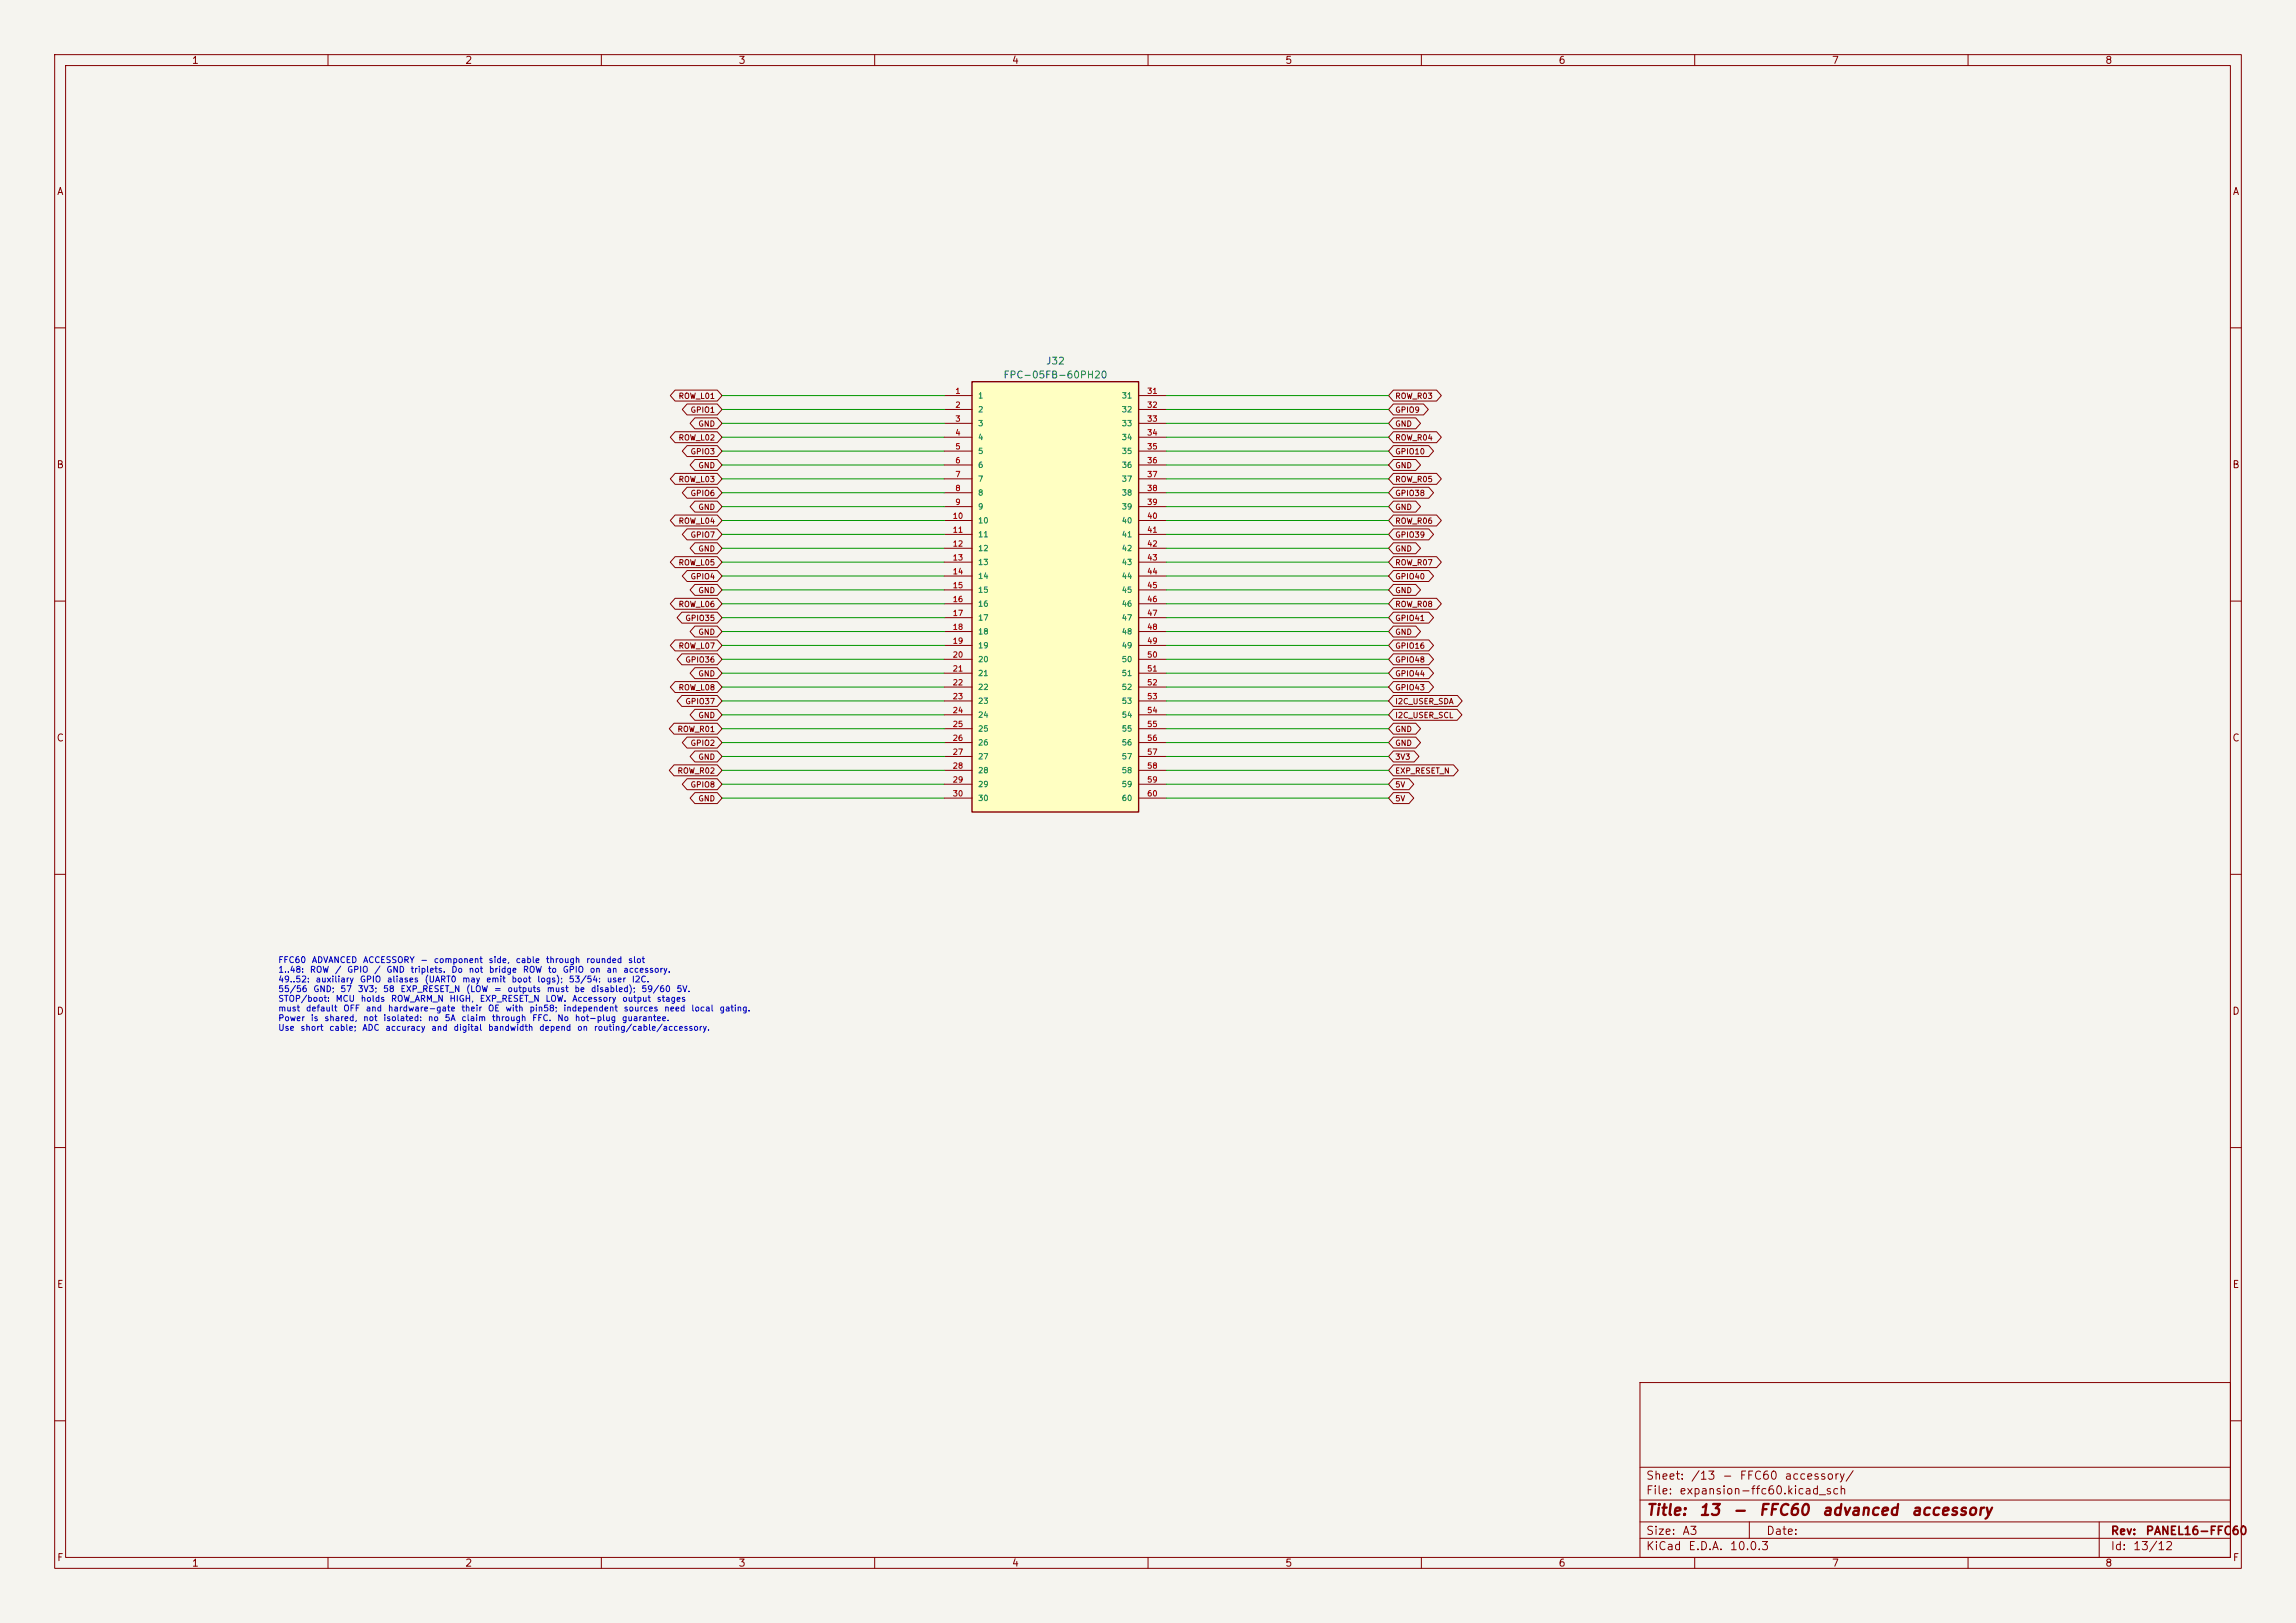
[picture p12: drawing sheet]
<svg xmlns="http://www.w3.org/2000/svg" width="420mm" height="297mm" viewBox="0 0 420 297" stroke-linecap="round" stroke-linejoin="round" font-family="sans-serif">
<defs><g id="words">
<g font-size="2" fill="#840000">
<text x="301" y="277.8">Title:</text>
<text x="310.7" y="277.8">13</text>
<text x="316.8" y="277.8">-</text>
<text x="321.6" y="277.8">FFC60</text>
<text x="333.2" y="277.8">advanced</text>
<text x="349.5" y="277.8">accessory</text>
</g>
<g font-size="1.5" fill="#840000">
<text x="301" y="273.8">File:</text>
<text x="301" y="271.1">Sheet:</text>
<text x="307.1" y="273.8">expansion-ffc60.kicad_sch</text>
<text x="309.2" y="271.1">/13</text>
<text x="314.9" y="271.1">-</text>
<text x="318.1" y="271.1">FFC60</text>
<text x="326.3" y="271.1">accessory/</text>
<text x="301" y="281.2">Size:</text>
<text x="307.6" y="281.2">A3</text>
<text x="323" y="281.2">Date:</text>
<text x="386" y="281.2">Rev:</text>
<text x="392.4" y="281.2">PANEL16-FFC60</text>
<text x="301" y="284">KiCad</text>
<text x="308.7" y="284">E.D.A.</text>
<text x="316.3" y="284">10.0.3</text>
<text x="386" y="284">Id:</text>
<text x="390.1" y="284">13/12</text>
</g>
<g font-size="1.3" fill="#840000">
<text x="35" y="12">1</text>
<text x="85" y="12">2</text>
<text x="135" y="12">3</text>
<text x="185" y="12">4</text>
<text x="235" y="12">5</text>
<text x="285" y="12">6</text>
<text x="335" y="12">7</text>
<text x="385" y="12">8</text>
<text x="10.3" y="36">A</text>
<text x="408.3" y="36">A</text>
<text x="10.3" y="86">B</text>
<text x="408.2" y="86">B</text>
<text x="10.3" y="136">C</text>
<text x="408.2" y="136">C</text>
<text x="10.3" y="186">D</text>
<text x="408.2" y="186">D</text>
<text x="10.3" y="236">E</text>
<text x="408.3" y="236">E</text>
<text x="10.3" y="286">F</text>
<text x="35" y="287">1</text>
<text x="85" y="287">2</text>
<text x="135" y="287">3</text>
<text x="185" y="287">4</text>
<text x="235" y="287">5</text>
<text x="285" y="287">6</text>
<text x="335" y="287">7</text>
<text x="385" y="287">8</text>
<text x="408.3" y="286">F</text>
</g>
<g font-size="1.3" fill="#006464">
<text x="183.4" y="69.6">FPC-05FB-60PH20</text>
<text x="191.2" y="67">J32</text>
</g>
<g font-size="1.1" fill="#0000c2">
<text x="50.8" y="176.5">FFC60</text>
<text x="50.8" y="178.3">1..48:</text>
<text x="56.6" y="178.3">ROW</text>
<text x="57" y="176.5">ADVANCED</text>
<text x="61.2" y="178.3">/</text>
<text x="63.4" y="178.3">GPIO</text>
<text x="66.3" y="176.5">ACCESSORY</text>
<text x="68.4" y="178.3">/</text>
<text x="70.6" y="178.3">GND</text>
<text x="75" y="178.3">triplets.</text>
<text x="76.8" y="176.5">-</text>
<text x="79.2" y="176.5">component</text>
<text x="82.5" y="178.3">Do</text>
<text x="85.6" y="178.3">not</text>
<text x="89.3" y="176.5">side,</text>
<text x="89.3" y="178.3">bridge</text>
<text x="94.2" y="176.5">cable</text>
<text x="95.5" y="178.3">ROW</text>
<text x="99.8" y="176.5">through</text>
<text x="100.1" y="178.3">to</text>
<text x="102.8" y="178.3">GPIO</text>
<text x="107.1" y="176.5">rounded</text>
<text x="107.8" y="178.3">on</text>
<text x="110.8" y="178.3">an</text>
<text x="113.9" y="178.3">accessory.</text>
<text x="114.8" y="176.5">slot</text>
<text x="50.8" y="180">49..52:</text>
<text x="50.8" y="181.8">55/56</text>
<text x="50.8" y="183.6">STOP/boot:</text>
<text x="50.8" y="185.3">must</text>
<text x="55.9" y="185.3">default</text>
<text x="57.2" y="181.8">GND;</text>
<text x="57.6" y="180">auxiliary</text>
<text x="61.3" y="183.6">MCU</text>
<text x="62.2" y="181.8">57</text>
<text x="62.7" y="185.3">OFF</text>
<text x="65.3" y="181.8">3V3;</text>
<text x="65.7" y="180">GPIO</text>
<text x="65.9" y="183.6">holds</text>
<text x="66.8" y="185.3">and</text>
<text x="70" y="181.8">58</text>
<text x="70.7" y="180">aliases</text>
<text x="70.9" y="185.3">hardware-gate</text>
<text x="71.4" y="183.6">ROW_ARM_N</text>
<text x="73.1" y="181.8">EXP_RESET_N</text>
<text x="77.6" y="180">(UART0</text>
<text x="82.1" y="183.6">HIGH,</text>
<text x="84.3" y="185.3">their</text>
<text x="84.5" y="180">may</text>
<text x="85.2" y="181.8">(LOW</text>
<text x="87.7" y="183.6">EXP_RESET_N</text>
<text x="88.8" y="180">emit</text>
<text x="89.2" y="185.3">OE</text>
<text x="90.3" y="181.8">=</text>
<text x="92.4" y="185.3">with</text>
<text x="92.7" y="181.8">outputs</text>
<text x="93.5" y="180">boot</text>
<text x="96.8" y="185.3">pin58;</text>
<text x="98.2" y="180">logs);</text>
<text x="99.7" y="183.6">LOW.</text>
<text x="99.9" y="181.8">must</text>
<text x="103" y="185.3">independent</text>
<text x="104" y="180">53/54:</text>
<text x="104.6" y="183.6">Accessory</text>
<text x="105" y="181.8">be</text>
<text x="108" y="181.8">disabled);</text>
<text x="110.9" y="180">user</text>
<text x="113.7" y="183.6">output</text>
<text x="114" y="185.3">sources</text>
<text x="115.5" y="180">I2C.</text>
<text x="117.2" y="181.8">59/60</text>
<text x="120" y="183.6">stages</text>
<text x="121.4" y="185.3">need</text>
<text x="123.7" y="181.8">5V.</text>
<text x="126.4" y="185.3">local</text>
<text x="131.5" y="185.3">gating.</text>
<text x="50.8" y="187.1">Power</text>
<text x="50.8" y="188.9">Use</text>
<text x="54.9" y="188.9">short</text>
<text x="56.7" y="187.1">is</text>
<text x="59.2" y="187.1">shared,</text>
<text x="60.1" y="188.9">cable;</text>
<text x="66.2" y="188.9">ADC</text>
<text x="66.3" y="187.1">not</text>
<text x="70" y="187.1">isolated:</text>
<text x="70.4" y="188.9">accuracy</text>
<text x="78.2" y="187.1">no</text>
<text x="78.8" y="188.9">and</text>
<text x="81.2" y="187.1">5A</text>
<text x="82.9" y="188.9">digital</text>
<text x="84.3" y="187.1">claim</text>
<text x="89.2" y="188.9">bandwidth</text>
<text x="89.9" y="187.1">through</text>
<text x="97.2" y="187.1">FFC.</text>
<text x="98.5" y="188.9">depend</text>
<text x="101.8" y="187.1">No</text>
<text x="105.1" y="187.1">hot-plug</text>
<text x="105.5" y="188.9">on</text>
<text x="108.5" y="188.9">routing/cable/accessory.</text>
<text x="113.7" y="187.1">guarantee.</text>
</g>
<g font-size="1" fill="#840000">
<text x="124" y="73.2">ROW_L01</text>
<text x="126.2" y="75.8">GPIO1</text>
<text x="255.1" y="75.8">GPIO9</text>
<text x="255.1" y="73.2">ROW_R03</text>
<text x="124" y="80.8">ROW_L02</text>
<text x="126.2" y="83.4">GPIO3</text>
<text x="127.7" y="78.3">GND</text>
<text x="255.1" y="78.3">GND</text>
<text x="255.1" y="80.8">ROW_R04</text>
<text x="255.1" y="83.4">GPIO10</text>
<text x="124" y="88.5">ROW_L03</text>
<text x="127.7" y="85.9">GND</text>
<text x="255.1" y="85.9">GND</text>
<text x="255.1" y="88.5">ROW_R05</text>
<text x="126.2" y="91">GPIO6</text>
<text x="127.7" y="93.5">GND</text>
<text x="255.1" y="91">GPIO38</text>
<text x="255.1" y="93.5">GND</text>
<text x="124" y="96.1">ROW_L04</text>
<text x="126.2" y="98.6">GPIO7</text>
<text x="127.7" y="101.2">GND</text>
<text x="255.1" y="96.1">ROW_R06</text>
<text x="255.1" y="98.6">GPIO39</text>
<text x="255.1" y="101.2">GND</text>
<text x="124" y="103.7">ROW_L05</text>
<text x="126.2" y="106.2">GPIO4</text>
<text x="255.1" y="103.7">ROW_R07</text>
<text x="255.1" y="106.2">GPIO40</text>
<text x="124" y="111.3">ROW_L06</text>
<text x="125.3" y="113.9">GPIO35</text>
<text x="127.7" y="108.8">GND</text>
<text x="255.1" y="108.8">GND</text>
<text x="255.1" y="111.3">ROW_R08</text>
<text x="255.1" y="113.9">GPIO41</text>
<text x="124" y="118.9">ROW_L07</text>
<text x="127.7" y="116.4">GND</text>
<text x="255.1" y="116.4">GND</text>
<text x="255.1" y="118.9">GPIO16</text>
<text x="125.3" y="121.5">GPIO36</text>
<text x="127.7" y="124">GND</text>
<text x="255.1" y="121.5">GPIO48</text>
<text x="255.1" y="124">GPIO44</text>
<text x="124" y="126.6">ROW_L08</text>
<text x="125.3" y="129.1">GPIO37</text>
<text x="127.7" y="131.6">GND</text>
<text x="255.1" y="129.1">I2C_USER_SDA</text>
<text x="255.1" y="131.6">I2C_USER_SCL</text>
<text x="255.1" y="126.6">GPIO43</text>
<text x="123.8" y="134.2">ROW_R01</text>
<text x="126.2" y="136.7">GPIO2</text>
<text x="255.1" y="134.2">GND</text>
<text x="255.1" y="136.7">GND</text>
<text x="123.8" y="141.8">ROW_R02</text>
<text x="127.7" y="139.3">GND</text>
<text x="255.1" y="141.8">EXP_RESET_N</text>
<text x="255.1" y="139.3">3V3</text>
<text x="126.2" y="144.3">GPIO8</text>
<text x="127.7" y="146.9">GND</text>
<text x="255.1" y="144.3">5V</text>
<text x="255.1" y="146.9">5V</text>
</g>
<g font-size="1" fill="#a90000">
<text x="174.7" y="72.3">1</text>
<text x="174.7" y="74.9">2</text>
<text x="174.7" y="77.4">3</text>
<text x="209.7" y="72.3">31</text>
<text x="209.7" y="74.9">32</text>
<text x="209.7" y="77.4">33</text>
<text x="174.7" y="79.9">4</text>
<text x="174.7" y="82.5">5</text>
<text x="209.7" y="79.9">34</text>
<text x="209.7" y="82.5">35</text>
<text x="174.7" y="85">6</text>
<text x="174.7" y="87.6">7</text>
<text x="209.7" y="85">36</text>
<text x="209.7" y="87.6">37</text>
<text x="174.2" y="95.2">10</text>
<text x="174.7" y="90.1">8</text>
<text x="174.7" y="92.6">9</text>
<text x="209.7" y="90.1">38</text>
<text x="209.7" y="92.6">39</text>
<text x="209.7" y="95.2">40</text>
<text x="174.2" y="97.7">11</text>
<text x="174.2" y="100.3">12</text>
<text x="209.7" y="97.7">41</text>
<text x="209.7" y="100.3">42</text>
<text x="174.2" y="102.8">13</text>
<text x="174.2" y="105.3">14</text>
<text x="174.2" y="107.9">15</text>
<text x="209.7" y="102.8">43</text>
<text x="209.7" y="105.3">44</text>
<text x="209.7" y="107.9">45</text>
<text x="174.2" y="110.4">16</text>
<text x="174.2" y="113">17</text>
<text x="209.7" y="110.4">46</text>
<text x="209.7" y="113">47</text>
<text x="174.2" y="115.5">18</text>
<text x="174.2" y="118">19</text>
<text x="209.7" y="115.5">48</text>
<text x="209.7" y="118">49</text>
<text x="174.2" y="120.6">20</text>
<text x="174.2" y="123.1">21</text>
<text x="174.2" y="125.7">22</text>
<text x="209.7" y="120.6">50</text>
<text x="209.7" y="123.1">51</text>
<text x="209.7" y="125.7">52</text>
<text x="174.2" y="128.2">23</text>
<text x="174.2" y="130.7">24</text>
<text x="209.7" y="128.2">53</text>
<text x="209.7" y="130.7">54</text>
<text x="174.2" y="133.3">25</text>
<text x="174.2" y="135.8">26</text>
<text x="209.7" y="133.3">55</text>
<text x="209.7" y="135.8">56</text>
<text x="174.2" y="138.4">27</text>
<text x="174.2" y="140.9">28</text>
<text x="174.2" y="143.4">29</text>
<text x="209.7" y="138.4">57</text>
<text x="209.7" y="140.9">58</text>
<text x="209.7" y="143.4">59</text>
<text x="174.2" y="146">30</text>
<text x="209.7" y="146">60</text>
</g>
<g font-size="1" fill="#006464">
<text x="178.8" y="73.2">1</text>
<text x="178.8" y="75.7">2</text>
<text x="205.1" y="73.2">31</text>
<text x="205.1" y="75.7">32</text>
<text x="178.8" y="78.2">3</text>
<text x="178.8" y="80.8">4</text>
<text x="178.8" y="83.3">5</text>
<text x="205.1" y="78.2">33</text>
<text x="205.1" y="80.8">34</text>
<text x="205.1" y="83.3">35</text>
<text x="178.8" y="85.9">6</text>
<text x="178.8" y="88.4">7</text>
<text x="205.1" y="85.9">36</text>
<text x="205.1" y="88.4">37</text>
<text x="178.8" y="90.9">8</text>
<text x="178.8" y="93.5">9</text>
<text x="205.1" y="90.9">38</text>
<text x="205.1" y="93.5">39</text>
<text x="178.8" y="96">10</text>
<text x="178.8" y="98.6">11</text>
<text x="178.8" y="101.1">12</text>
<text x="205.1" y="96">40</text>
<text x="205.1" y="98.6">41</text>
<text x="205.1" y="101.1">42</text>
<text x="178.8" y="103.6">13</text>
<text x="178.8" y="106.2">14</text>
<text x="205.1" y="103.6">43</text>
<text x="205.1" y="106.2">44</text>
<text x="178.8" y="108.7">15</text>
<text x="178.8" y="111.3">16</text>
<text x="178.8" y="113.8">17</text>
<text x="205.1" y="108.7">45</text>
<text x="205.1" y="111.3">46</text>
<text x="205.1" y="113.8">47</text>
<text x="178.8" y="116.3">18</text>
<text x="178.8" y="118.9">19</text>
<text x="205.1" y="116.3">48</text>
<text x="205.1" y="118.9">49</text>
<text x="178.8" y="121.4">20</text>
<text x="178.8" y="124">21</text>
<text x="205.1" y="121.4">50</text>
<text x="205.1" y="124">51</text>
<text x="178.8" y="126.5">22</text>
<text x="178.8" y="129">23</text>
<text x="178.8" y="131.6">24</text>
<text x="205.1" y="126.5">52</text>
<text x="205.1" y="129">53</text>
<text x="205.1" y="131.6">54</text>
<text x="178.8" y="134.1">25</text>
<text x="178.8" y="136.7">26</text>
<text x="205.1" y="134.1">55</text>
<text x="205.1" y="136.7">56</text>
<text x="178.8" y="139.2">27</text>
<text x="178.8" y="141.7">28</text>
<text x="205.1" y="139.2">57</text>
<text x="205.1" y="141.7">58</text>
<text x="178.8" y="144.3">29</text>
<text x="178.8" y="146.8">30</text>
<text x="205.1" y="144.3">59</text>
<text x="205.1" y="146.8">60</text>
</g>
</g></defs>
<path d="M0 0h420v297h-420z" fill="#f5f4ef" stroke="#f5f4ef" stroke-width=".18"/>
<g fill="none" stroke="#840000" stroke-width=".18">
<path d="M10 10h400v277h-400zM12 12h396v273h-396zM60 10v2M110 10v2M160 10v2M210 10v2M260 10v2M310 10v2M360 10v2M10 60h2M408 60h2M10 110h2"/>
<path d="M408 110h2M10 160h2M408 160h2M10 210h2M408 210h2M300 253h108v32h-108zM10 260h2M300 278.5h108M300 274.5h108M300 268.5h108M320 278.5v3M384 278.5v6.5"/>
<path d="M408 260h2M60 285v2M110 285v2M160 285v2M210 285v2M260 285v2M300 281.5h108M310 285v2M360 285v2"/>
</g>
<path d="M177.8 69.9h30.5v78.7h-30.5z" fill="#ffffc2"/>
<path d="M177.8 69.9h30.5v78.7h-30.5z" fill="none" stroke="#840000" stroke-width=".25"/>
<g fill="none" stroke="#840000" stroke-width=".18">
<path d="M123.5 71.4h7.7l.9 1-.9 1h-7.7l-.9-1zM123.5 79h7.7l.9 1-.9 1h-7.7l-.9-1zM125.7 73.9h5.5l.9 1-.9 1h-5.5l-.9-1zM127.1 76.5h4.1l.9 1-.9 1h-4.1l-.9-1zM172.7 72.4h5.1M172.7 74.9h5.1M172.7 77.5h5.1M208.3 72.4h5.1M208.3 74.9h5.1M208.3 77.5h5.1M254.9 73.9h5.5l.9 1-.9 1h-5.5l-.9-1zM254.9 76.5h4.1l.8 1-.8 1h-4.1l-.9-1z"/>
<path d="M254.9 71.4h7.9l.9 1-.9 1h-7.9l-.9-1zM254.9 79h7.9l.9 1-.9 1h-7.9l-.9-1zM123.5 86.6h7.7l.9 1-.9 1h-7.7l-.9-1zM123.5 94.2h7.7l.9 1.1-.9 1h-7.7l-.9-1zM125.7 81.5h5.5l.9 1.1-.9 1h-5.5l-.9-1zM125.7 89.2h5.5l.9 1-.9 1h-5.5l-.9-1zM125.7 96.8h5.5l.9 1-.9 1h-5.5l-.9-1zM127.1 84.1h4.1l.9 1-.9 1h-4.1l-.9-1zM127.1 91.7h4.1l.9 1-.9 1h-4.1l-.9-1zM127.1 99.3h4.1l.9 1-.9 1h-4.1l-.9-1zM172.7 80h5.1M172.7 82.6h5.1"/>
<path d="M172.7 85.1h5.1M172.7 87.6h5.1M172.7 90.2h5.1M172.7 92.7h5.1M172.7 95.3h5.1M172.7 97.8h5.1M208.3 80h5.1M208.3 82.6h5.1M208.3 85.1h5.1M208.3 87.6h5.1M208.3 90.2h5.1M208.3 92.7h5.1"/>
<path d="M208.3 95.3h5.1M208.3 97.8h5.1M254.9 81.5h6.5l.8 1.1-.8 1h-6.5l-.9-1zM254.9 84.1h4.1l.8 1-.8 1h-4.1l-.9-1zM254.9 86.6h7.9l.9 1-.9 1h-7.9l-.9-1zM254.9 89.2h6.5l.8 1-.8 1h-6.5l-.9-1zM254.9 91.7h4.1l.8 1-.8 1h-4.1l-.9-1zM254.9 94.2h7.9l.9 1.1-.9 1h-7.9l-.9-1zM254.9 96.8h6.5l.8 1-.8 1h-6.5l-.9-1zM254.9 99.3h4.1l.8 1-.8 1h-4.1l-.9-1zM123.5 117.1h7.7l.9 1-.9 1h-7.7l-.9-1zM123.5 101.9h7.7l.9 1-.9 1h-7.7l-.9-1z"/>
<path d="M123.5 109.5h7.7l.9 1-.9 1h-7.7l-.9-1zM124.7 112h6.5l.9 1-.9 1h-6.5l-.8-1zM124.7 119.6h6.5l.9 1.1-.9 1h-6.5l-.8-1zM125.7 104.4h5.5l.9 1-.9 1h-5.5l-.9-1zM127.1 106.9h4.1l.9 1.1-.9 1h-4.1l-.9-1zM127.1 114.6h4.1l.9 1-.9 1h-4.1l-.9-1zM172.7 100.3h5.1M172.7 102.9h5.1M172.7 105.4h5.1M172.7 108h5.1M172.7 110.5h5.1M172.7 113h5.1"/>
<path d="M172.7 115.6h5.1M172.7 118.1h5.1M208.3 100.3h5.1M208.3 102.9h5.1M208.3 105.4h5.1M208.3 108h5.1M208.3 110.5h5.1M208.3 113h5.1M208.3 115.6h5.1M208.3 118.1h5.1M254.9 101.9h7.9l.9 1-.9 1h-7.9l-.9-1zM254.9 104.4h6.5l.8 1-.8 1h-6.5l-.9-1z"/>
<path d="M254.9 106.9h4.1l.8 1.1-.8 1h-4.1l-.9-1zM254.9 109.5h7.9l.9 1-.9 1h-7.9l-.9-1zM254.9 112h6.5l.8 1-.8 1h-6.5l-.9-1zM254.9 114.6h4.1l.8 1-.8 1h-4.1l-.9-1zM254.9 117.1h6.5l.8 1-.8 1h-6.5l-.9-1zM254.9 119.6h6.5l.8 1.1-.8 1h-6.5l-.9-1zM123.3 140h7.9l.9 1-.9 1h-7.9l-.9-1zM123.3 132.3h7.9l.9 1.1-.9 1h-7.9l-.9-1zM123.5 124.7h7.7l.9 1-.9 1h-7.7l-.9-1zM124.7 127.3h6.5l.9 1-.9 1h-6.5l-.8-1zM125.7 134.9h5.5l.9 1-.9 1h-5.5l-.9-1zM127.1 122.2h4.1l.9 1-.9 1h-4.1l-.9-1z"/>
<path d="M127.1 137.4h4.1l.9 1-.9 1h-4.1l-.9-1zM127.1 129.8h4.1l.9 1-.9 1h-4.1l-.9-1zM172.7 120.7h5.1M172.7 123.2h5.1M172.7 125.7h5.1M172.7 128.3h5.1M172.7 130.8h5.1M172.7 133.4h5.1M172.7 135.9h5.1M172.7 138.4h5.1M208.3 120.7h5.1M208.3 123.2h5.1"/>
<path d="M208.3 125.7h5.1M208.3 128.3h5.1M208.3 130.8h5.1M208.3 133.4h5.1M208.3 135.9h5.1M208.3 138.4h5.1M254.9 140h11l.9 1-.9 1h-11l-.9-1zM254.9 127.3h11.7l.9 1-.9 1h-11.7l-.9-1zM254.9 129.8h11.6l.9 1-.9 1h-11.6l-.9-1zM254.9 122.2h6.5l.8 1-.8 1h-6.5l-.9-1zM254.9 124.7h6.5l.8 1-.8 1h-6.5l-.9-1zM254.9 132.3h4.1l.8 1.1-.8 1h-4.1l-.9-1z"/>
<path d="M254.9 134.9h4.1l.8 1-.8 1h-4.1l-.9-1zM254.9 137.4h3.8l.9 1-.9 1h-3.8l-.9-1zM125.7 142.5h5.5l.9 1-.9 1h-5.5l-.9-1zM127.1 145h4.1l.9 1.1-.9 1h-4.1l-.9-1zM172.7 141h5.1M172.7 143.5h5.1M172.7 146.1h5.1M208.3 141h5.1M208.3 143.5h5.1M208.3 146.1h5.1M254.9 142.5h2.8l.9 1-.9 1h-2.8l-.9-1zM254.9 145h2.8l.9 1.1-.9 1h-2.8l-.9-1z"/>
</g>
<g fill="none" stroke="#009600" stroke-width=".18">
<path d="M132.1 77.5h40.6M132.1 72.4h40.6M132.1 74.9h40.6M213.4 77.5h40.6M213.4 72.4h40.6M213.4 74.9h40.6M132.1 80h40.6M132.1 82.6h40.6M132.1 85.1h40.6M132.1 87.6h40.6M132.1 90.2h40.6M132.1 92.7h40.6"/>
<path d="M132.1 95.3h40.6M132.1 97.8h40.6M213.4 80h40.6M213.4 82.6h40.6M213.4 85.1h40.6M213.4 87.6h40.6M213.4 90.2h40.6M213.4 92.7h40.6M213.4 95.3h40.6M213.4 97.8h40.6M132.1 105.4h40.6M132.1 108h40.6"/>
<path d="M132.1 110.5h40.6M132.1 100.3h40.6M132.1 102.9h40.6M132.1 115.6h40.6M132.1 118.1h40.6M132.1 113h40.6M213.4 105.4h40.6M213.4 108h40.6M213.4 110.5h40.6M213.4 100.3h40.6M213.4 102.9h40.6M213.4 115.6h40.6"/>
<path d="M213.4 118.1h40.6M213.4 113h40.6M132.1 120.7h40.6M132.1 123.2h40.6M132.1 125.7h40.6M132.1 128.3h40.6M132.1 130.8h40.6M132.1 133.4h40.6M132.1 135.9h40.6M132.1 138.4h40.6M213.4 120.7h40.6M213.4 123.2h40.6"/>
<path d="M213.4 125.7h40.6M213.4 128.3h40.6M213.4 130.8h40.6M213.4 133.4h40.6M213.4 135.9h40.6M213.4 138.4h40.6M132.1 141h40.6M132.1 143.5h40.6M132.1 146.1h40.6M213.4 141h40.6M213.4 143.5h40.6M213.4 146.1h40.6"/>
</g>
<use href="#words"/>
</svg>
